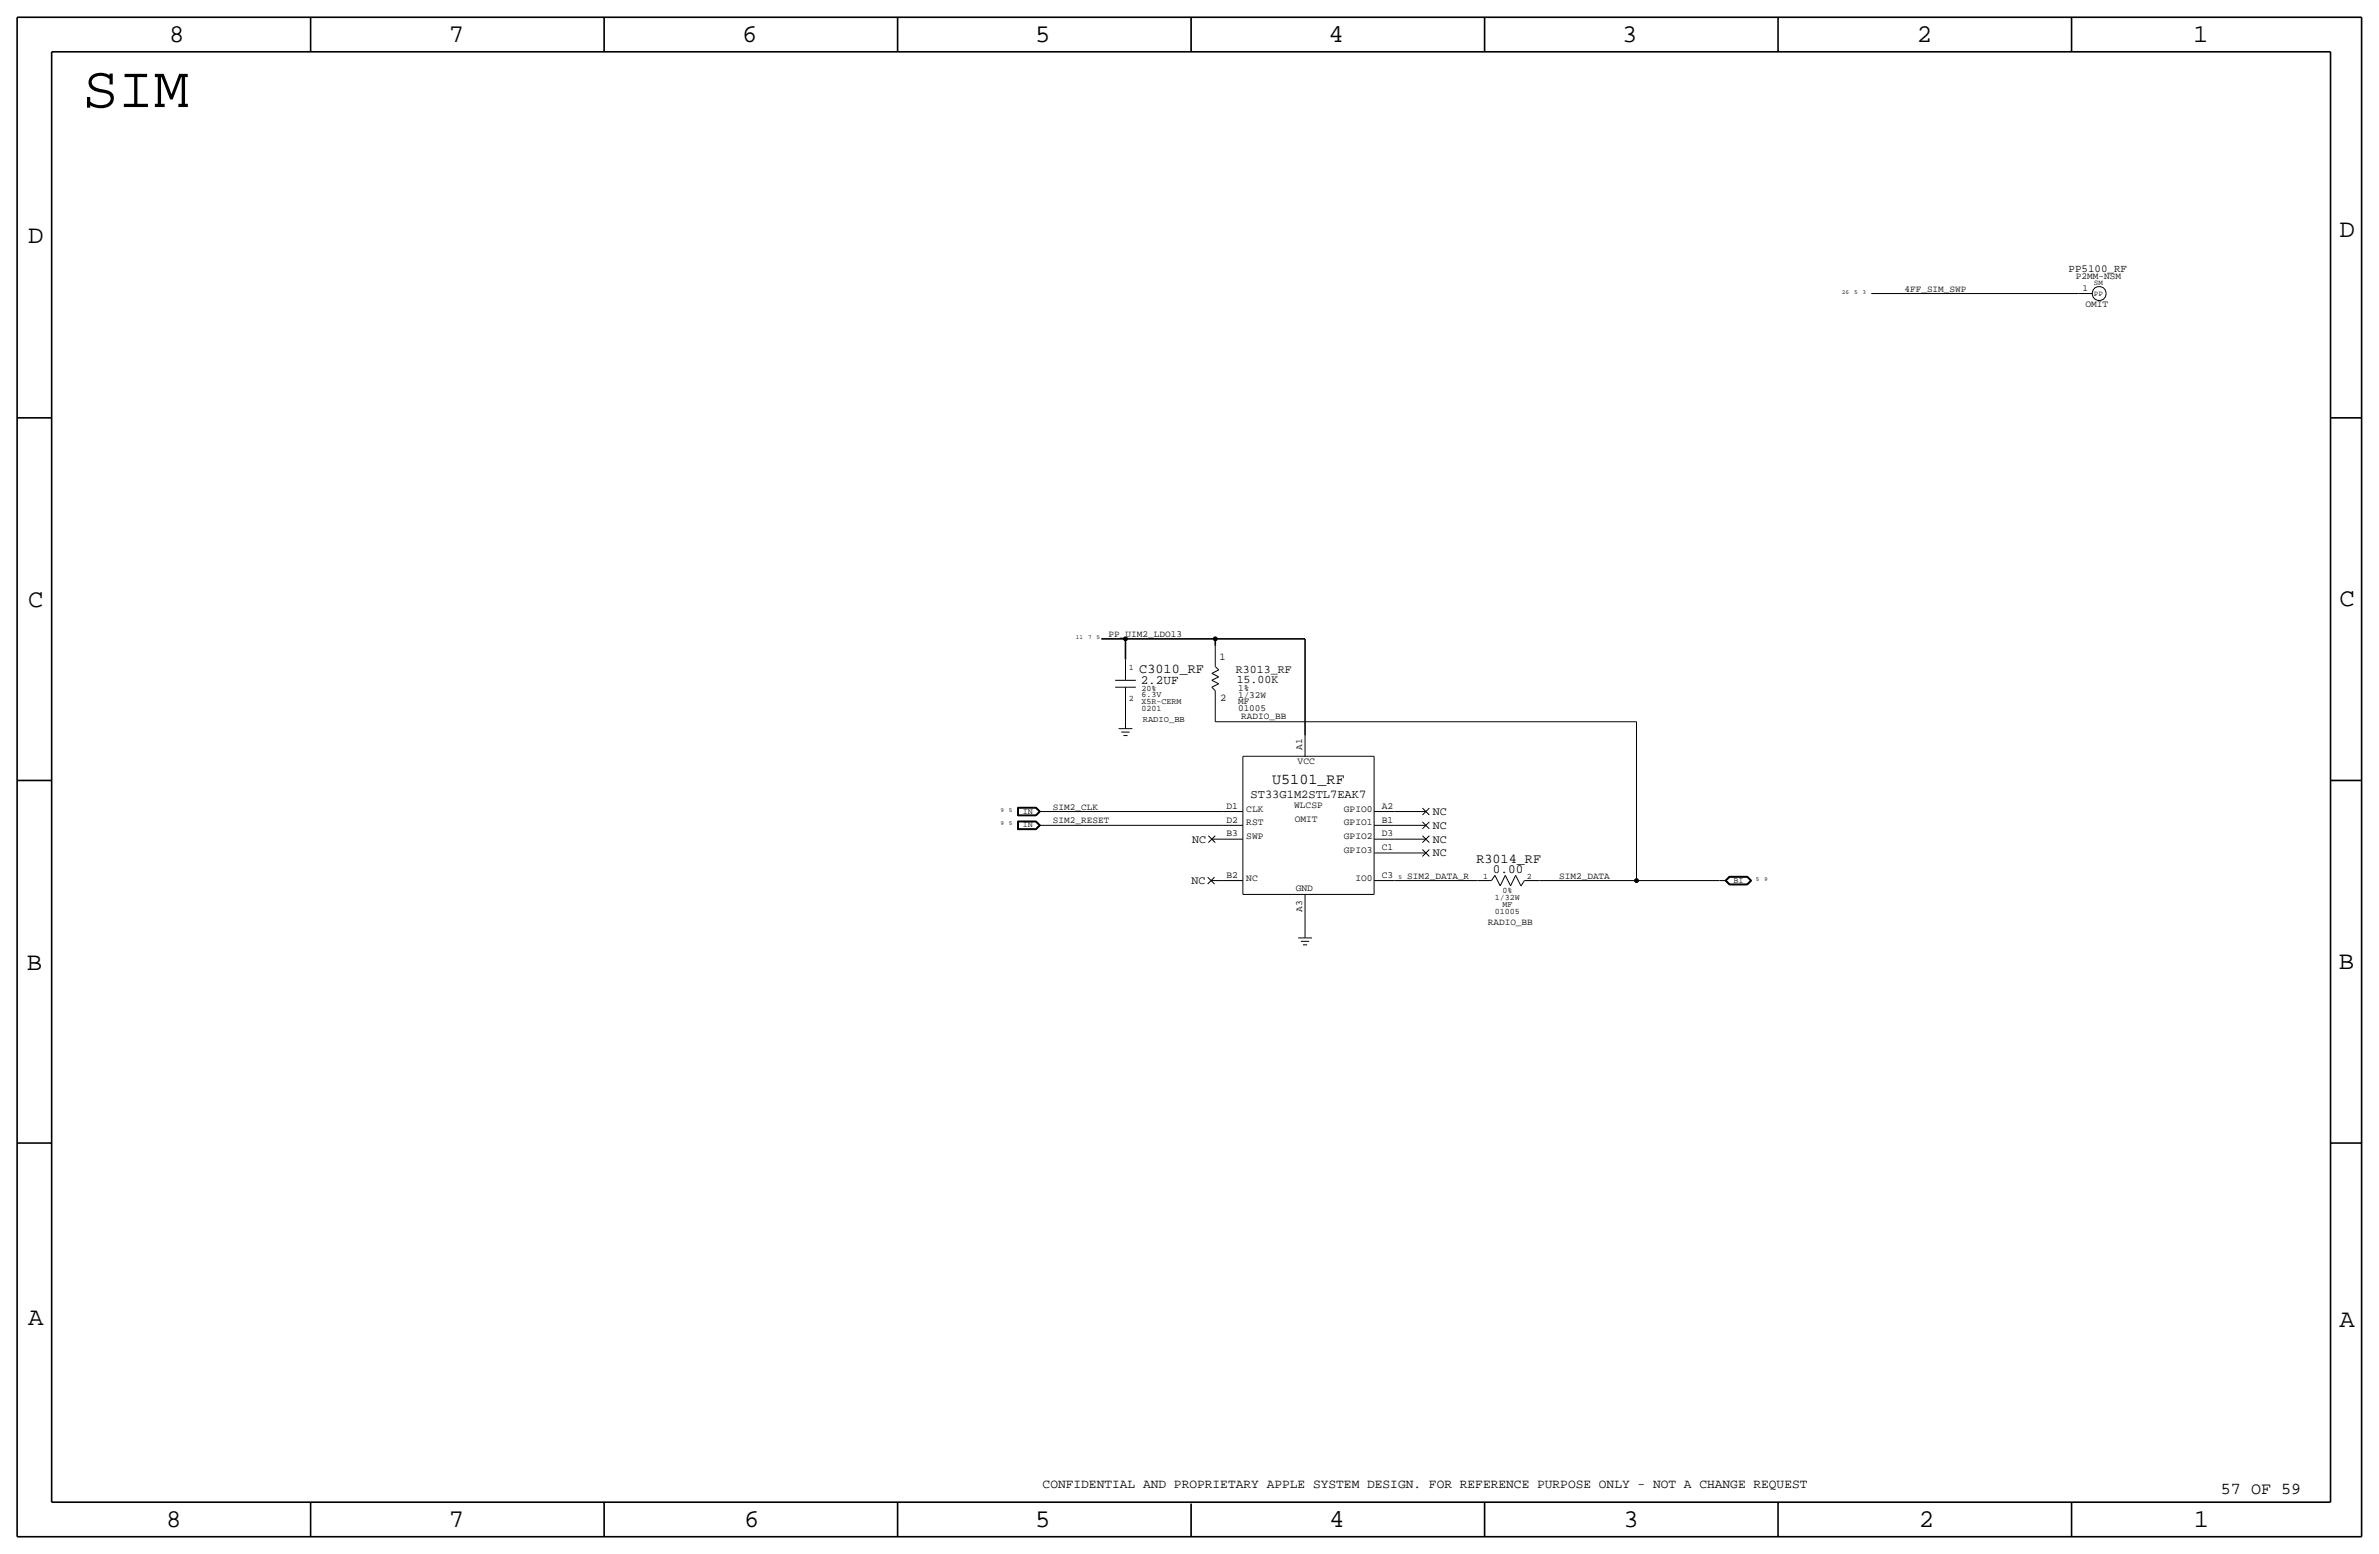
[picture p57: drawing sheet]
<svg xmlns="http://www.w3.org/2000/svg" width="875mm" height="572mm" viewBox="0 0 875 572" stroke-linecap="round" stroke-linejoin="round" font-family="sans-serif">
<defs><g id="words">
<text font-size="21.7" x="30.4" y="39.4">SIM</text>
<g font-size="9.4">
<text x="62.2" y="15.5">8</text>
<text x="165.1" y="15.5">7</text>
<text x="273" y="15.5">6</text>
<text x="380.7" y="15.5">5</text>
<text x="488.7" y="15.5">4</text>
<text x="596.6" y="15.5">3</text>
<text x="705" y="15.5">2</text>
<text x="806.6" y="15.5">1</text>
<text x="10.4" y="89.4">D</text>
<text x="860.5" y="87.1">D</text>
<text x="10.4" y="223.3">C</text>
<text x="860.5" y="222.8">C</text>
<text x="9.9" y="356.6">B</text>
<text x="860.2" y="356.4">B</text>
<text x="10.4" y="487.4">A</text>
<text x="860.5" y="488.2">A</text>
<text x="61.2" y="561.6">8</text>
<text x="165.1" y="561.6">7</text>
<text x="273.8" y="561.6">6</text>
<text x="380.7" y="561.6">5</text>
<text x="488.9" y="561.6">4</text>
<text x="597.1" y="561.6">3</text>
<text x="705.8" y="561.6">2</text>
<text x="806.9" y="561.6">1</text>
</g>
<text font-size="6.2" x="816.9" y="549.5">57 OF 59</text>
<text font-size="5.6" x="467.9" y="288.3">U5101_RF</text>
<g font-size="5">
<text x="419" y="247.7">C3010_RF</text>
<text x="543" y="317.5">R3014_RF</text>
</g>
<g font-size="4.7">
<text x="419.6" y="251.5">2.2UF</text>
<text x="549.1" y="321.1">0.00</text>
<text x="383.5" y="547.4">CONFIDENTIAL AND PROPRIETARY APPLE SYSTEM DESIGN. FOR REFERENCE PURPOSE ONLY - NOT A CHANGE REQUEST</text>
</g>
<text font-size="4.4" x="460" y="293.4">ST33G1M2STL7EAK7</text>
<g font-size="4.3">
<text x="454.6" y="247.4">R3013_RF</text>
<text x="454.9" y="251.2">15.00K</text>
<text x="527" y="299.7">NC</text>
<text x="527" y="304.8">NC</text>
<text x="438.5" y="309.9">NC</text>
<text x="527" y="309.9">NC</text>
<text x="527" y="315">NC</text>
<text x="438.3" y="325.1">NC</text>
</g>
<text font-size="4" x="760.8" y="100.1">PP5100_RF</text>
<g font-size="3.8">
<text x="448.5" y="242.6">1</text>
<text x="448.8" y="257.8">2</text>
</g>
<g font-size="3.5">
<text x="700.5" y="107.4">4FF_SIM_SWP</text>
<text x="763.6" y="102.6">P2MM-NSM</text>
<text x="766" y="106.9">1</text>
<text x="767" y="113">OMIT</text>
<text x="407.8" y="234.3">PP_UIM2_LDO13</text>
<text x="455.4" y="254">1%</text>
<text x="455.4" y="256.5">1/32W</text>
<text x="455.4" y="259.1">MF</text>
<text x="455.4" y="261.6">01005</text>
<text x="456.6" y="264.4">RADIO_BB</text>
<text x="479" y="275.8" transform="rotate(-90 479 275.8)">A1</text>
<text x="477.3" y="281.1">VCC</text>
<text x="387.3" y="297.9">SIM2_CLK</text>
<text x="451.1" y="297.4">D1</text>
<text x="458.4" y="298.5">CLK</text>
<text x="476" y="297.2">WLCSP</text>
<text x="494.3" y="298.5">GPIO0</text>
<text x="508.2" y="297.4">A2</text>
<text x="387.3" y="302.8">SIM2_RESET</text>
<text x="451.1" y="302.5">D2</text>
<text x="458.4" y="303.5">RST</text>
<text x="476.2" y="302.3">OMIT</text>
<text x="494.3" y="303.5">GPIO1</text>
<text x="508.2" y="302.5">B1</text>
<text x="451.1" y="307.6">B3</text>
<text x="458.4" y="308.6">SWP</text>
<text x="494.3" y="308.6">GPIO2</text>
<text x="508.2" y="307.6">D3</text>
<text x="494.3" y="313.7">GPIO3</text>
<text x="508.2" y="312.7">C1</text>
<text x="451.1" y="322.8">B2</text>
<text x="458.4" y="323.9">NC</text>
<text x="498.5" y="323.9">IO0</text>
<text x="508.2" y="322.8">C3</text>
<text x="517.6" y="323.3">SIM2_DATA_R</text>
<text x="573.5" y="323.3">SIM2_DATA</text>
<text x="476.6" y="327.7">GND</text>
<text x="479" y="335.5" transform="rotate(-90 479 335.5)">A3</text>
<text x="547.2" y="340.4">RADIO_BB</text>
</g>
<text font-size="3.2" x="420.3" y="265.4">RADIO_BB</text>
<g font-size="3.1">
<text x="415.2" y="246.4">1</text>
<text x="415.2" y="257.8">2</text>
<text x="419.8" y="254">20%</text>
<text x="419.8" y="256.3">6.3V</text>
<text x="419.8" y="258.8">X5R-CERM</text>
<text x="419.8" y="261.4">0201</text>
<text x="376.2" y="299.2">IN</text>
<text x="376.2" y="304.3">IN</text>
<text x="545.5" y="323.1">1</text>
<text x="561.5" y="323.1">2</text>
<text x="552.6" y="328.4">0%</text>
<text x="637.6" y="324.6">BI</text>
<text x="549.8" y="331">1/32W</text>
<text x="552.6" y="333.5">MF</text>
<text x="549.8" y="336">01005</text>
</g>
<g font-size="2.8">
<text x="770.2" y="104.9">SM</text>
<text x="770.2" y="108.7">PP</text>
</g>
<g font-size="2.3">
<text x="677.4" y="108">26</text>
<text x="682" y="108">5</text>
<text x="685" y="108">3</text>
<text x="395.7" y="234.9">11</text>
<text x="400.3" y="234.9">7</text>
<text x="403.4" y="234.9">5</text>
<text x="368" y="298.5">9</text>
<text x="371" y="298.5">5</text>
<text x="368" y="303.5">9</text>
<text x="371" y="303.5">5</text>
<text x="514.3" y="323.3">5</text>
<text x="645.8" y="323.9">5</text>
<text x="648.9" y="323.9">9</text>
</g>
</g></defs>
<g fill="none" stroke="#000" stroke-width=".37">
<path d="M688.3 108h76.2zM764.5 108h5.1zM447 237.5v7.6zM410.2 252.7h7.6zM410.2 250.2h7.6zM414 242.6v7.6zM414 252.7v7.7zM445.7 252.7l1.3 1.3zM445.7 250.2l2.6 1.3zM445.7 247.7l2.6 1.2zM445.7 247.7l2.6-1.3zM445.7 252.7l2.6-1.2z"/>
<path d="M445.7 250.2l2.6-1.3zM447 245.1l1.3 1.3zM447 254v6.4zM411.4 268h5.1zM412.4 269.2h3.1zM413.2 270.5h1.5zM414 260.4v5zM414 265.4v2.6zM447 260.4v5zM447 265.4h154.9zM457.2 278.1v50.8zM457.2 278.1h48.2z"/>
<path d="M480 270.5v7.6zM505.4 278.1v50.8zM601.9 265.4v58.5zM374.3 296.9v3.1zM374.3 296.9h6.8zM374.4 297h6.6zM374.4 297v2.9zM374.4 299.9h6.7zM374.5 297.1h6.5zM374.5 297.1v2.7zM374.5 299.8h6.5zM374.6 297.2h6.4z"/>
<path d="M374.6 297.2v2.5zM374.6 299.7h6.4zM381 297.2l1.2 1.3zM381 299.7l1.2-1.3zM381 299.8l1.4-1.3zM381 297.1l1.4 1.4zM381 299.9l1.5-1.4zM381.1 297l1.4 1.5zM381.1 296.9l1.6 1.6zM382.2 298.5h2.6zM384.8 298.5h64.7zM449.5 298.5h7.7z"/>
<path d="M505.4 298.5h7.6zM513 298.5h11.5zM523.2 297.2l2.5 2.5zM525.7 297.2l-2.5 2.5zM374.3 302v3.1zM374.3 305.1h6.8zM374.3 300h6.8zM374.3 302h6.8zM374.4 302.1h6.6zM374.4 302.1v2.9zM374.4 305h6.7zM374.5 302.2h6.5z"/>
<path d="M374.5 302.2v2.7zM374.5 304.9h6.5zM374.6 302.3h6.4zM374.6 302.3v2.5zM374.6 304.8h6.4zM381 302.3l1.2 1.2zM381 304.8l1.2-1.3zM381 304.9l1.4-1.4zM381 302.2l1.4 1.3zM381 305l1.5-1.5zM381.1 302.1l1.4 1.4zM381.1 302l1.6 1.5z"/>
<path d="M381.1 305.1l1.6-1.6zM381.1 300l1.6-1.6zM382.2 303.5h2.6zM384.8 303.5h64.7zM444.5 309.9l2.5-2.6zM444.5 307.3l2.5 2.6zM445.7 308.6h3.8zM449.5 308.6h7.7zM449.5 303.5h7.7zM505.4 313.7h7.6zM505.4 308.6h7.6zM505.4 303.5h7.6z"/>
<path d="M513 303.5h11.5zM513 308.6h11.5zM513 313.7h11.5zM523.2 315l2.5-2.6zM523.2 312.4l2.5 2.6zM523.2 309.9l2.5-2.6zM523.2 307.3l2.5 2.6zM523.2 304.8l2.5-2.5zM523.2 302.3l2.5 2.5zM444.2 325.1l2.5-2.5zM444.2 322.6l2.5 2.5zM445.5 323.9h4z"/>
<path d="M449.5 323.9h7.7zM457.2 328.9h48.2zM480 336.5v5.9zM480 328.9v7.7zM505.4 323.9h7.6zM513 323.9h30.5zM543.5 323.9h5.1zM549.9 321.9l1.9 3.9zM549.9 321.9l-1.3 2zM553.7 321.9l-1.9 3.9zM553.7 321.9l1.9 3.9zM557.5 321.9l-1.9 3.9z"/>
<path d="M557.5 321.9l1.9 3.9zM560.7 323.9h5.7zM560.7 323.9l-1.3 2zM566.4 323.9h35.5zM601.9 323.9h30.5zM632.4 323.9h2.6zM634.5 323.8l1.6 1.6zM634.6 323.9l1.5-1.5zM634.6 323.9l1.5 1.4zM634.8 323.9l1.4 1.3zM635 323.8l1.2 1.3zM635 323.9l1.2-1.3z"/>
<path d="M636.1 322.3h6.6zM636.1 322.3l-1.6 1.6zM636.1 325.4h6.6zM636.1 325.3h6.6zM636.1 322.4h6.6zM636.2 322.5l-1.4 1.4zM636.2 322.5h6.4zM636.2 325.2h6.4zM636.2 325.1h6.4zM636.2 322.6h6.4zM642.6 325.1l1.2-1.3zM642.6 322.6l1.2 1.3z"/>
<path d="M642.6 325.2l1.4-1.3zM642.6 322.5l1.4 1.4zM642.7 325.3l1.4-1.4zM642.7 322.4l1.4 1.5zM642.7 322.3l1.6 1.6zM642.7 325.4l1.6-1.6zM477.5 344.9h5.1zM478.5 346.2h3zM479.2 347.5h1.6zM480 342.4v2.5z"/>
<circle cx="772.1" cy="108" r="2.56"/>
</g>
<g fill="none" stroke="#000" stroke-width=".6" stroke-linecap="butt">
<path d="M6.3 6.4v558.7zM6.3 6.4h862.3zM19 19.1v533.4zM19 19.1h838.2zM114.2 6.4v12.7zM222.2 6.4v12.7zM330.1 6.4v12.7zM438.1 6.4v12.7zM546.1 6.4v12.7zM654 6.4v12.7zM762 6.4v12.7zM857.2 19.1v533.4z"/>
<path d="M868.6 6.4v558.7zM6.3 153.7h12.7zM857.2 153.7h11.4zM405.1 235h8.9zM414 234.9v7.7zM414 235h33zM447 235h33zM447 235v2.5zM480 234.9v35.6zM6.3 287h12.7zM857.2 287h11.4zM6.3 420.4h12.7z"/>
<path d="M857.2 420.4h11.4zM19 552.5h838.2zM114.2 552.4v12.7zM222.2 552.5v12.7zM330.1 552.5v12.7zM438.1 553v12.1zM546.1 552.5v12.7zM654 552.5v12.7zM762 552.5v12.7zM6.3 565.1h862.3z"/>
</g>
<g fill="#000" stroke="#000" stroke-width=".37">
<circle cx="414" cy="234.9" r=".71"/>
<circle cx="447" cy="234.9" r=".71"/>
<circle cx="601.9" cy="323.8" r=".71"/>
</g>
<use href="#words"/>
</svg>
